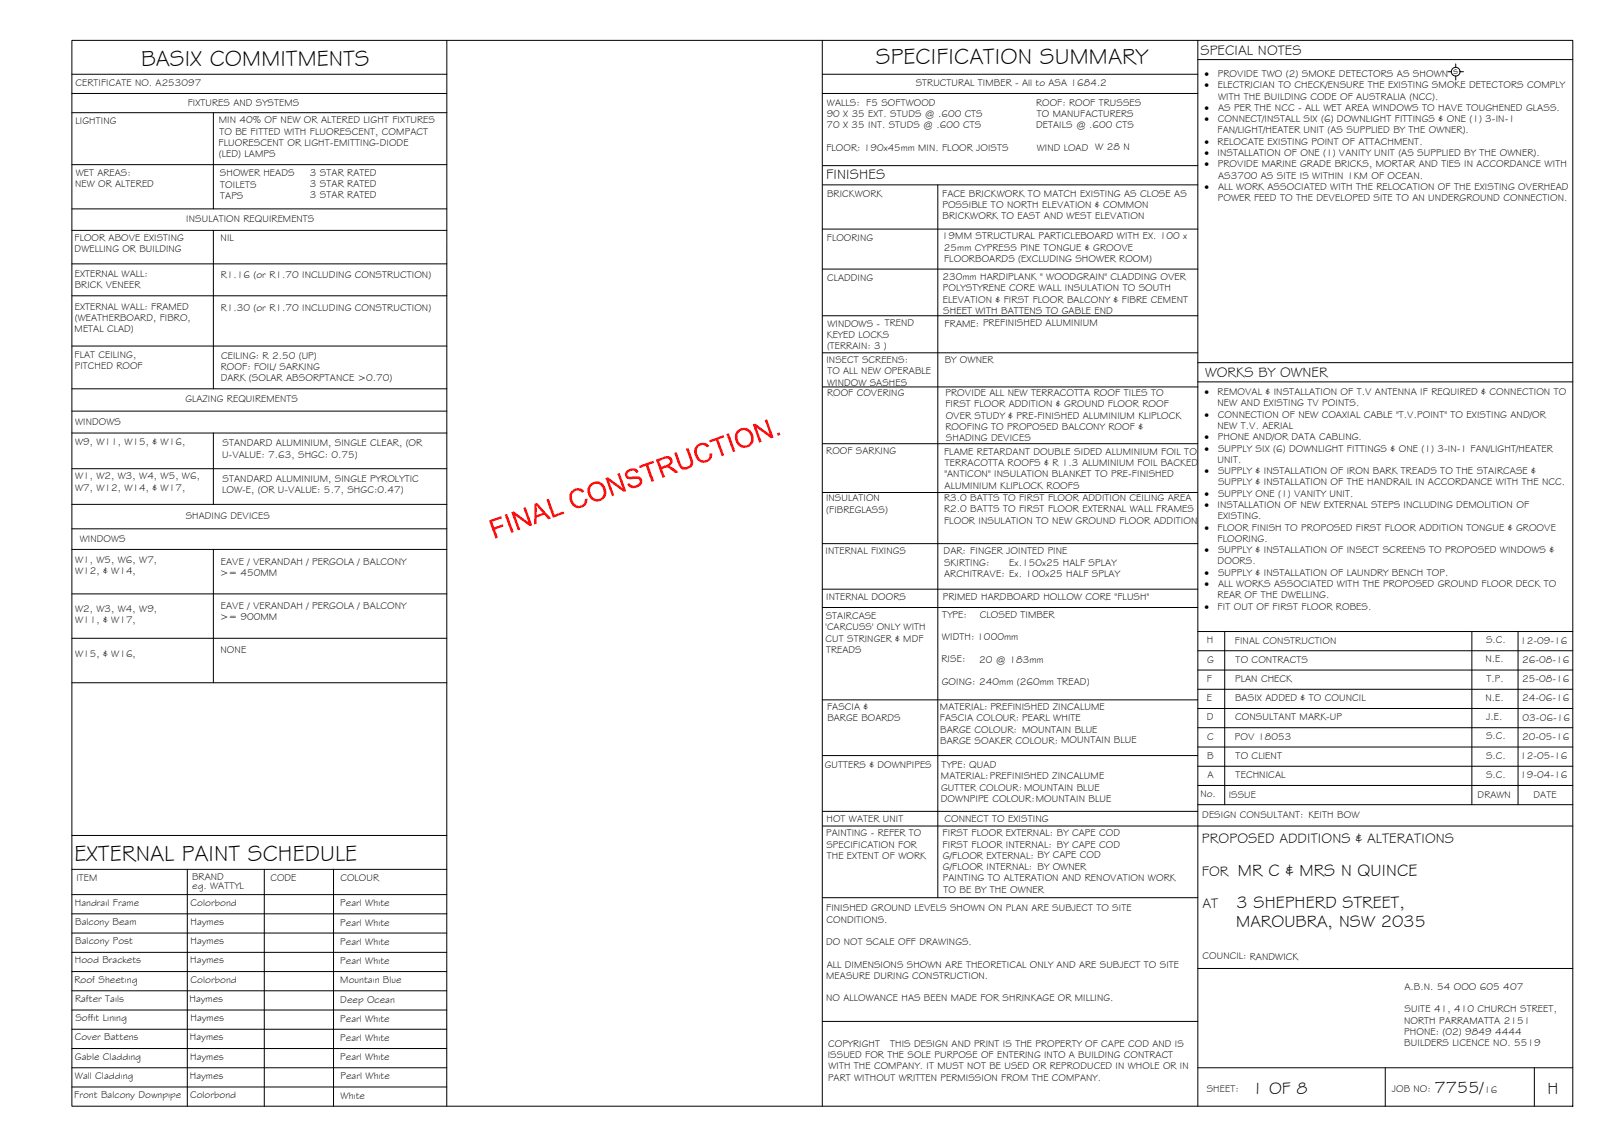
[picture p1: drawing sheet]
<svg xmlns="http://www.w3.org/2000/svg" width="420mm" height="297mm" viewBox="0 0 420 297" stroke-linecap="round" stroke-linejoin="round" font-family="sans-serif">
<defs><g id="words">
<g font-size="5.9">
<text x="36.7" y="17.2">BASIX COMMITMENTS</text>
<text x="227.6" y="16.8">SPECIFICATION SUMMARY</text>
<text x="19.4" y="223.8">EXTERNAL PAINT SCHEDULE</text>
</g>
<g font-size="4.5">
<text x="321.7" y="227.6">MR C &amp; MRS N QUINCE</text>
<text x="321.3" y="235.9">3 SHEPHERD STREET,</text>
<text x="321.2" y="240.9">MAROUBRA, NSW 2035</text>
<text x="325.3" y="284.2">1 OF 8</text>
<text x="372.7" y="284.1">7755/</text>
<text x="402.1" y="284.2">H</text>
</g>
<g font-size="3.7">
<text x="311.9" y="14.3">SPECIAL NOTES</text>
<text x="214.7" y="46.6">FINISHES</text>
<text x="313.1" y="98.1">WORKS BY OWNER</text>
<text x="312.3" y="219.2">PROPOSED ADDITIONS &amp; ALTERATIONS</text>
<text x="312.3" y="227.5">FOR</text>
<text x="312.4" y="235.9">AT</text>
</g>
<g font-size="2.6">
<text x="19.6" y="22.5">CERTIFICATE NO. A253097</text>
<text x="237.9" y="22.4">STRUCTURAL TIMBER - All to ASA 1684.2</text>
<text x="313" y="20">·</text>
<text x="313" y="22.9">·</text>
<text x="316.4" y="22.9">ELECTRICIAN TO CHECK/ENSURE THE EXISTING SMOKE DETECTORS COMPLY</text>
<text x="316.4" y="20">PROVIDE TWO (2) SMOKE DETECTORS AS SHOWN</text>
<text x="377.6" y="19.2">s</text>
<text x="48.8" y="27.5">FIXTURES AND SYSTEMS</text>
<text x="214.9" y="27.4">WALLS: F5 SOFTWOOD</text>
<text x="269.2" y="27.4">ROOF: ROOF TRUSSES</text>
<text x="313" y="28.8">·</text>
<text x="316.5" y="28.8">AS PER THE NCC - ALL WET AREA WINDOWS TO HAVE TOUGHENED GLASS.</text>
<text x="316.5" y="25.9">WITH THE BUILDING CODE OF AUSTRALIA (NCC).</text>
<text x="19.6" y="32.2">LIGHTING</text>
<text x="56.8" y="32">MIN 40% OF NEW OR ALTERED LIGHT FIXTURES</text>
<text x="57" y="35">TO BE FITTED WITH FLUORESCENT, COMPACT</text>
<text x="214.8" y="33.3">70 X 35 INT. STUDS @ .600 CTS</text>
<text x="214.8" y="30.4">90 X 35 EXT. STUDS @ .600 CTS</text>
<text x="269.2" y="33.3">DETAILS @ .600 CTS</text>
<text x="269.4" y="30.4">TO MANUFACTURERS</text>
<text x="313" y="31.7">·</text>
<text x="316.4" y="34.7">FAN/LIGHT/HEATER UNIT (AS SUPPLIED BY THE OWNER).</text>
<text x="316.5" y="31.7">CONNECT/INSTALL SIX (6) DOWNLIGHT FITTINGS &amp; ONE (1) 3-IN-1</text>
<text x="56.8" y="37.9">FLUORESCENT OR LIGHT-EMITTING-DIODE</text>
<text x="56.9" y="40.8">(LED) LAMPS</text>
<text x="214.7" y="39.2">FLOOR: 190x45mm MIN. FLOOR JOISTS</text>
<text x="269.4" y="39.2">WIND LOAD W 28 N</text>
<text x="313" y="37.6">·</text>
<text x="313" y="40.5">·</text>
<text x="316.3" y="40.5">INSTALLATION OF ONE (1) VANITY UNIT (AS SUPPLIED BY THE OWNER).</text>
<text x="316.4" y="37.6">RELOCATE EXISTING POINT OF ATTACHMENT.</text>
<text x="19.7" y="45.8">WET AREAS:</text>
<text x="57.2" y="45.8">SHOWER HEADS</text>
<text x="80.5" y="45.6">3 STAR RATED</text>
<text x="313" y="43.5">·</text>
<text x="316.4" y="43.5">PROVIDE MARINE GRADE BRICKS, MORTAR AND TIES IN ACCORDANCE WITH</text>
<text x="316.5" y="46.4">AS3700 AS SITE IS WITHIN 1KM OF OCEAN.</text>
<text x="19.5" y="48.7">NEW OR ALTERED</text>
<text x="57.2" y="48.7">TOILETS</text>
<text x="57.2" y="51.7">TAPS</text>
<text x="80.5" y="48.6">3 STAR RATED</text>
<text x="80.5" y="51.5">3 STAR RATED</text>
<text x="214.9" y="51.2">BRICKWORK</text>
<text x="244.8" y="51.1">FACE BRICKWORK TO MATCH EXISTING AS CLOSE AS</text>
<text x="313" y="49.4">·</text>
<text x="316.4" y="52.3">POWER FEED TO THE DEVELOPED SITE TO AN UNDERGROUND CONNECTION.</text>
<text x="316.5" y="49.4">ALL WORK ASSOCIATED WITH THE RELOCATION OF THE EXISTING OVERHEAD</text>
<text x="48.4" y="57.8">INSULATION REQUIREMENTS</text>
<text x="244.9" y="54.1">POSSIBLE TO NORTH ELEVATION &amp; COMMON</text>
<text x="244.9" y="57">BRICKWORK TO EAST AND WEST ELEVATION</text>
<text x="19.4" y="62.5">FLOOR ABOVE EXISTING</text>
<text x="19.4" y="65.4">DWELLING OR BUILDING</text>
<text x="57.3" y="62.7">NIL</text>
<text x="214.8" y="62.7">FLOORING</text>
<text x="244.8" y="62.2">19MM STRUCTURAL PARTICLEBOARD WITH EX. 100 x</text>
<text x="245.3" y="65.1">25mm CYPRESS PINE TONGUE &amp; GROOVE</text>
<text x="19.4" y="71.9">EXTERNAL WALL:</text>
<text x="245.3" y="68.1">FLOORBOARDS (EXCLUDING SHOWER ROOM)</text>
<text x="19.4" y="74.9">BRICK VENEER</text>
<text x="57.3" y="72.2">R1.16 (or R1.70 INCLUDING CONSTRUCTION)</text>
<text x="214.9" y="73.1">CLADDING</text>
<text x="244.9" y="72.8">230mm HARDIPLANK &quot; WOODGRAIN&quot; CLADDING OVER</text>
<text x="245" y="75.7">POLYSTYRENE CORE WALL INSULATION TO SOUTH</text>
<text x="19.4" y="80.5">EXTERNAL WALL: FRAMED</text>
<text x="19.4" y="83.5">(WEATHERBOARD, FIBRO,</text>
<text x="57.3" y="80.7">R1.30 (or R1.70 INCLUDING CONSTRUCTION)</text>
<text x="245" y="78.6">ELEVATION &amp; FIRST FLOOR BALCONY &amp; FIBRE CEMENT</text>
<text x="245.1" y="81.6">SHEET WITH BATTENS TO GABLE END</text>
<text x="19.4" y="86.4">METAL CLAD)</text>
<text x="214.8" y="87.8">KEYED LOCKS</text>
<text x="215" y="84.9">WINDOWS - TREND</text>
<text x="245.5" y="84.9">FRAME: PREFINISHED ALUMINIUM</text>
<text x="19.4" y="93">FLAT CEILING,</text>
<text x="19.4" y="95.9">PITCHED ROOF</text>
<text x="57.4" y="93.2">CEILING: R 2.50 (UP)</text>
<text x="214.7" y="94.4">INSECT SCREENS:</text>
<text x="214.9" y="90.7">(TERRAIN: 3 )</text>
<text x="245.5" y="94.4">BY OWNER</text>
<text x="57.3" y="96.1">ROOF: FOIL/ SARKING</text>
<text x="57.3" y="99.1">DARK (SOLAR ABSORPTANCE &gt;0.70)</text>
<text x="214.9" y="100.2">WINDOW SASHES</text>
<text x="215" y="97.3">TO ALL NEW OPERABLE</text>
<text x="48.2" y="104.5">GLAZING REQUIREMENTS</text>
<text x="214.9" y="102.9">ROOF COVERING</text>
<text x="245.6" y="105.9">FIRST FLOOR ADDITION &amp; GROUND FLOOR ROOF</text>
<text x="245.7" y="102.9">PROVIDE ALL NEW TERRACOTTA ROOF TILES TO</text>
<text x="313" y="102.7">·</text>
<text x="316.4" y="102.7">REMOVAL &amp; INSTALLATION OF T.V ANTENNA IF REQUIRED &amp; CONNECTION TO</text>
<text x="316.4" y="105.6">NEW AND EXISTING TV POINTS.</text>
<text x="19.5" y="110.4">WINDOWS</text>
<text x="245.6" y="111.8">ROOFING TO PROPOSED BALCONY ROOF &amp;</text>
<text x="245.7" y="108.8">OVER STUDY &amp; PRE-FINISHED ALUMINIUM KLIPLOCK</text>
<text x="313" y="108.6">·</text>
<text x="316.4" y="111.5">NEW T.V. AERIAL</text>
<text x="316.5" y="108.6">CONNECTION OF NEW COAXIAL CABLE &quot;T.V.POINT&quot; TO EXISTING AND/OR</text>
<text x="19.5" y="115.6">W9, W11, W15, &amp; W16,</text>
<text x="57.7" y="118.9">U-VALUE: 7.63, SHGC: 0.75)</text>
<text x="57.8" y="116">STANDARD ALUMINIUM, SINGLE CLEAR, (OR</text>
<text x="214.7" y="118.1">ROOF SARKING</text>
<text x="245.3" y="118.2">FLAME RETARDANT DOUBLE SIDED ALUMINIUM FOIL TO</text>
<text x="245.8" y="114.7">SHADING DEVICES</text>
<text x="313" y="114.4">·</text>
<text x="313" y="117.4">·</text>
<text x="316.4" y="114.4">PHONE AND/OR DATA CABLING.</text>
<text x="316.5" y="117.4">SUPPLY SIX (6) DOWNLIGHT FITTINGS &amp; ONE (1) 3-IN-1 FAN/LIGHT/HEATER</text>
<text x="19.5" y="124.5">W1, W2, W3, W4, W5, W6,</text>
<text x="57.8" y="125.3">STANDARD ALUMINIUM, SINGLE PYROLYTIC</text>
<text x="245.4" y="124">&quot;ANTICON&quot; INSULATION BLANKET TO PRE-FINISHED</text>
<text x="245.5" y="121.1">TERRACOTTA ROOFS &amp; R 1.3 ALUMINIUM FOIL BACKED</text>
<text x="313" y="123.2">·</text>
<text x="316.4" y="120.3">UNIT.</text>
<text x="316.5" y="123.2">SUPPLY &amp; INSTALLATION OF IRON BARK TREADS TO THE STAIRCASE &amp;</text>
<text x="19.5" y="127.5">W7, W12, W14, &amp; W17,</text>
<text x="57.7" y="128.2">LOW-E, (OR U-VALUE: 5.7, SHGC:0.47)</text>
<text x="214.6" y="130.3">INSULATION</text>
<text x="245.3" y="130.2">R3.0 BATTS TO FIRST FLOOR ADDITION CEILING AREA</text>
<text x="245.4" y="127">ALUMINIUM KLIPLOCK ROOFS</text>
<text x="313" y="129.1">·</text>
<text x="316.5" y="126.1">SUPPLY &amp; INSTALLATION OF THE HANDRAIL IN ACCORDANCE WITH THE NCC.</text>
<text x="316.5" y="129.1">SUPPLY ONE (1) VANITY UNIT.</text>
<text x="48.3" y="135">SHADING DEVICES</text>
<text x="214.7" y="133.2">(FIBREGLASS)</text>
<text x="245.3" y="133.1">R2.0 BATTS TO FIRST FLOOR EXTERNAL WALL FRAMES</text>
<text x="245.3" y="136.1">FLOOR INSULATION TO NEW GROUND FLOOR ADDITION</text>
<text x="313" y="132">·</text>
<text x="313" y="137.9">·</text>
<text x="316.3" y="132">INSTALLATION OF NEW EXTERNAL STEPS INCLUDING DEMOLITION OF</text>
<text x="316.4" y="137.9">FLOOR FINISH TO PROPOSED FIRST FLOOR ADDITION TONGUE &amp; GROOVE</text>
<text x="316.4" y="135">EXISTING.</text>
<text x="20.7" y="140.9">WINDOWS</text>
<text x="214.5" y="143.9">INTERNAL FIXINGS</text>
<text x="313" y="143.8">·</text>
<text x="316.4" y="140.8">FLOORING.</text>
<text x="316.5" y="143.8">SUPPLY &amp; INSTALLATION OF INSECT SCREENS TO PROPOSED WINDOWS &amp;</text>
<text x="19.5" y="146.2">W1, W5, W6, W7,</text>
<text x="19.5" y="149.1">W12, &amp; W14,</text>
<text x="57.2" y="149.7">&gt;= 450MM</text>
<text x="57.3" y="146.7">EAVE / VERANDAH / PERGOLA / BALCONY</text>
<text x="245.2" y="144.1">DAR: FINGER JOINTED PINE</text>
<text x="245.3" y="147">SKIRTING:</text>
<text x="245.3" y="150">ARCHITRAVE: Ex. 100x25 HALF SPLAY</text>
<text x="262.3" y="147">Ex.150x25 HALF SPLAY</text>
<text x="313" y="149.6">·</text>
<text x="316.4" y="146.7">DOORS.</text>
<text x="316.5" y="149.6">SUPPLY &amp; INSTALLATION OF LAUNDRY BENCH TOP.</text>
<text x="214.7" y="155.9">INTERNAL DOORS</text>
<text x="245" y="155.9">PRIMED HARDBOARD HOLLOW CORE &quot;FLUSH&quot;</text>
<text x="313" y="152.6">·</text>
<text x="316.4" y="155.5">REAR OF THE DWELLING.</text>
<text x="316.5" y="152.6">ALL WORKS ASSOCIATED WITH THE PROPOSED GROUND FLOOR DECK TO</text>
<text x="19.5" y="159.1">W2, W3, W4, W9,</text>
<text x="57.2" y="161.2">&gt;= 900MM</text>
<text x="57.3" y="158.3">EAVE / VERANDAH / PERGOLA / BALCONY</text>
<text x="214.6" y="160.9">STAIRCASE</text>
<text x="244.8" y="160.5">TYPE:</text>
<text x="254.6" y="160.5">CLOSED TIMBER</text>
<text x="313" y="158.4">·</text>
<text x="316.4" y="158.4">FIT OUT OF FIRST FLOOR ROBES.</text>
<text x="19.5" y="162">W11, &amp; W17,</text>
<text x="214.5" y="163.8">'CARCUSS' ONLY WITH</text>
<text x="214.5" y="166.8">CUT STRINGER &amp; MDF</text>
<text x="244.8" y="166.3">WIDTH: 1000mm</text>
<text x="313.6" y="167.2">H</text>
<text x="320.9" y="167.2">FINAL CONSTRUCTION</text>
<text x="386.1" y="167.1">S.C.</text>
<text x="395" y="167.3">12-09-16</text>
<text x="19.5" y="170.6">W15, &amp; W16,</text>
<text x="57.3" y="169.8">NONE</text>
<text x="214.7" y="169.7">TREADS</text>
<text x="244.6" y="172.2">RISE:</text>
<text x="254.5" y="172.2">20 @ 183mm</text>
<text x="313.7" y="172.2">G</text>
<text x="321.1" y="172.2">TO CONTRACTS</text>
<text x="386" y="172.1">N.E.</text>
<text x="395.5" y="172.3">26-08-16</text>
<text x="244.7" y="178">GOING: 240mm (260mm TREAD)</text>
<text x="313.6" y="177.2">F</text>
<text x="320.9" y="177.2">PLAN CHECK</text>
<text x="386.2" y="177.1">T.P.</text>
<text x="395.5" y="177.3">25-08-16</text>
<text x="214.9" y="184.5">FASCIA &amp;</text>
<text x="244.2" y="184.5">MATERIAL: PREFINISHED ZINCALUME</text>
<text x="313.6" y="182.2">E</text>
<text x="320.9" y="182.2">BASIX ADDED &amp; TO COUNCIL</text>
<text x="386" y="182.1">N.E.</text>
<text x="395.5" y="182.3">24-06-16</text>
<text x="215" y="187.4">BARGE BOARDS</text>
<text x="244.2" y="187.4">FASCIA COLOUR: PEARL WHITE</text>
<text x="244.3" y="190.4">BARGE COLOUR: MOUNTAIN BLUE</text>
<text x="313.6" y="187.2">D</text>
<text x="321" y="187.2">CONSULTANT MARK-UP</text>
<text x="386.2" y="187.1">J.E.</text>
<text x="395.6" y="187.3">03-06-16</text>
<text x="244.3" y="193.3">BARGE SOAKER COLOUR: MOUNTAIN BLUE</text>
<text x="313.7" y="197.2">B</text>
<text x="313.7" y="192.2">C</text>
<text x="320.9" y="192.2">POV 18053</text>
<text x="321.1" y="197.2">TO CLIENT</text>
<text x="386.1" y="197.2">S.C.</text>
<text x="386.1" y="192.1">S.C.</text>
<text x="395" y="197.3">12-05-16</text>
<text x="395.5" y="192.3">20-05-16</text>
<text x="214.3" y="199.5">GUTTERS &amp; DOWNPIPES</text>
<text x="244.5" y="202.5">MATERIAL:PREFINISHED ZINCALUME</text>
<text x="244.7" y="199.6">TYPE: QUAD</text>
<text x="313.7" y="202.2">A</text>
<text x="321.1" y="202.2">TECHNICAL</text>
<text x="386.1" y="202.2">S.C.</text>
<text x="395" y="202.3">19-04-16</text>
<text x="244.5" y="208.4">DOWNPIPE COLOUR:MOUNTAIN BLUE</text>
<text x="244.5" y="205.5">GUTTER COLOUR: MOUNTAIN BLUE</text>
<text x="311.9" y="207.1">No.</text>
<text x="319.3" y="207.3">ISSUE</text>
<text x="383.9" y="207.5">DRAWN</text>
<text x="398.5" y="207.4">DATE</text>
<text x="214.8" y="213.6">HOT WATER UNIT</text>
<text x="245.4" y="213.7">CONNECT TO EXISTING</text>
<text x="312.4" y="212.6">DESIGN CONSULTANT: KEITH BOW</text>
<text x="214.7" y="217.3">PAINTING - REFER TO</text>
<text x="214.7" y="220.3">SPECIFICATION FOR</text>
<text x="244.9" y="217.3">FIRST FLOOR EXTERNAL: BY CAPE COD</text>
<text x="244.9" y="220.3">FIRST FLOOR INTERNAL: BY CAPE COD</text>
<text x="214.8" y="223.2">THE EXTENT OF WORK</text>
<text x="245" y="223.2">G/FLOOR EXTERNAL: BY CAPE COD</text>
<text x="245" y="226.1">G/FLOOR INTERNAL: BY OWNER</text>
<text x="19.8" y="228.9">ITEM</text>
<text x="49.9" y="228.6">BRAND</text>
<text x="50" y="231.1">eg. WATTYL</text>
<text x="70.3" y="228.9">CODE</text>
<text x="88.5" y="228.8">COLOUR</text>
<text x="245" y="229.1">PAINTING TO ALTERATION AND RENOVATION WORK</text>
<text x="245.1" y="232">TO BE BY THE OWNER</text>
<text x="19.4" y="235.3">Handrail Frame</text>
<text x="49.5" y="235.3">Colorbond</text>
<text x="88.4" y="235.5">Pearl White</text>
<text x="214.7" y="236.8">FINISHED GROUND LEVELS SHOWN ON PLAN ARE SUBJECT TO SITE</text>
<text x="214.8" y="239.7">CONDITIONS.</text>
<text x="19.5" y="240.4">Balcony Beam</text>
<text x="19.6" y="245.3">Balcony Post</text>
<text x="49.5" y="240.4">Haymes</text>
<text x="49.5" y="245.4">Haymes</text>
<text x="88.4" y="240.5">Pearl White</text>
<text x="88.4" y="245.5">Pearl White</text>
<text x="214.7" y="245.6">DO NOT SCALE OFF DRAWINGS.</text>
<text x="19.4" y="250.4">Hood Brackets</text>
<text x="49.5" y="250.4">Haymes</text>
<text x="88.4" y="250.5">Pearl White</text>
<text x="214.8" y="251.5">ALL DIMENSIONS SHOWN ARE THEORETICAL ONLY AND ARE SUBJECT TO SITE</text>
<text x="312.5" y="249.3">COUNCIL: RANDWICK</text>
<text x="19.4" y="255.4">Roof Sheeting</text>
<text x="49.5" y="255.3">Colorbond</text>
<text x="88.4" y="255.5">Mountain Blue</text>
<text x="214.7" y="254.4">MEASURE DURING CONSTRUCTION.</text>
<text x="364.9" y="257.3">A.B.N. 54 OOO 605 407</text>
<text x="19.5" y="260.4">Rafter Tails</text>
<text x="49.2" y="260.4">Haymes</text>
<text x="88.4" y="260.5">Deep Ocean</text>
<text x="214.7" y="260.3">NO ALLOWANCE HAS BEEN MADE FOR SHRINKAGE OR MILLING.</text>
<text x="364.9" y="263.1">SUITE 41, 410 CHURCH STREET,</text>
<text x="19.6" y="265.4">Soffit Lining</text>
<text x="49.5" y="265.4">Haymes</text>
<text x="88.4" y="265.5">Pearl White</text>
<text x="364.8" y="266">NORTH PARRAMATTA 2151</text>
<text x="364.9" y="269">PHONE: (02) 9849 4444</text>
<text x="19.4" y="270.4">Cover Battens</text>
<text x="19.5" y="275.4">Gable Cladding</text>
<text x="49.3" y="270.4">Haymes</text>
<text x="49.4" y="275.4">Haymes</text>
<text x="88.4" y="270.5">Pearl White</text>
<text x="88.4" y="275.5">Pearl White</text>
<text x="215.1" y="274.9">ISSUED FOR THE SOLE PURPOSE OF ENTERING INTO A BUILDING CONTRACT</text>
<text x="215.2" y="272">COPYRIGHT</text>
<text x="231.3" y="272">THIS DESIGN AND PRINT IS THE PROPERTY OF CAPE COD AND IS</text>
<text x="364.9" y="271.9">BUILDERS LICENCE NO. 5519</text>
<text x="19.4" y="280.4">Wall Cladding</text>
<text x="49.3" y="280.4">Haymes</text>
<text x="88.5" y="280.5">Pearl White</text>
<text x="215.2" y="280.8">PART WITHOUT WRITTEN PERMISSION FROM THE COMPANY.</text>
<text x="215.3" y="277.9">WITH THE COMPANY. IT MUST NOT BE USED OR REPRODUCED IN WHOLE OR IN</text>
<text x="19.3" y="285.4">Front Balcony Downpipe</text>
<text x="49.4" y="285.3">Colorbond</text>
<text x="88.5" y="285.5">White</text>
<text x="313.6" y="283.8">SHEET:</text>
<text x="361.7" y="283.9">JOB NO:</text>
<text x="385.6" y="284.1">16</text>
</g>
</g></defs>
<!-- layer: BORDER -->
<g fill="none" stroke="#000" stroke-width=".26">
<path d="M18.7 10.5h390v277h-390zM116.1 10.5v277M213.7 19.3h97.5M213.7 10.5v277M311.2 15.5h97.5M311.2 10.5v277M213.7 24.3h97.5M213.7 59.5h97.5M213.8 48h97.4M213.8 43h97.4M243.7 48v185.3M213.7 69.9h97.5"/>
<path d="M213.7 91.7h97.5M213.7 82.1h97.5M311.2 94.2h97.5M311.2 99.2h97.5M213.7 115.3h97.5M213.7 100.6h97.5M213.7 128h97.5M213.7 153.1h97.5M213.7 141.3h97.5M213.7 157.9h97.5M311.2 179.1h97.5M311.2 174.1h97.5"/>
<path d="M311.2 169.1h97.5M311.2 164.1h97.5M318.2 164.1v45M382.4 164.1v45M394.4 164.1v45M213.7 196.4h97.5M213.7 181.9h97.5M311.2 199.1h97.5M311.2 194.1h97.5M311.2 189.1h97.5M311.2 184.1h97.5M18.7 217.1h97.4"/>
<path d="M213.7 210.9h97.5M213.7 214.7h195M311.2 204.1h97.5M311.2 209.1h97.5M18.7 225.9h97.4M18.7 232.5h97.4M18.7 237.5h97.4M48.7 225.9v61.6M68.7 225.9v61.6M86.7 225.9v61.6M213.7 233.3h97.5M18.7 242.5h97.4"/>
<path d="M18.7 247.5h97.4M18.7 252.5h97.4M18.7 257.5h97.4M311.2 251.7h97.5M18.7 277.5h97.4M18.7 267.5h97.4M18.7 272.5h97.4M18.7 262.5h97.4M213.7 265.4h97.5M311.2 277.5h97.5M359.9 277.5v10M398.7 277.5v10"/>
<path d="M18.7 282.5h97.4"/>
</g>
<!-- layer: BASIX -->
<g fill="none" stroke="#000" stroke-width=".26">
<path d="M18.7 19.3h97.4M18.7 24.3h97.4M18.7 29.3h97.4M55.4 29.3v25M18.7 42.8h97.4M18.7 54.3h97.4M18.7 59.9h97.4M55.4 59.9v41.1M18.7 68.6h97.4M18.7 76.9h97.4M18.7 89.9h97.4M18.7 106.8h97.4"/>
<path d="M18.7 112.5h97.4M18.7 101h97.4M55.4 112.5v18.6M18.7 121.8h97.4M18.7 137.4h97.4M18.7 131.1h97.4M18.7 142.8h97.4M18.7 154.3h97.4M55.4 142.8v34.6M18.7 165.9h97.4M18.7 177.4h97.4"/>
</g>
<!-- layer: SERVICES -->
<g fill="none" stroke="#000" stroke-width=".26">
<path d="M376.2 18.6h.9M378.3 16.6v.9M378.3 19.8v1M379.4 18.6h.9"/>
<circle cx="378.2" cy="18.6" r="1.13"/>
</g>
<!-- layer: Stamp - Final Construction -->
<g fill="#f00">
<path d="M127 135.3l3.2-1.2 .2 .6-2.5 .9 .5 1.5 2.2-.8 .2 .5-2.2 .8 .8 2.1-.6 .3z"/>
<path d="M131.1 133.8l.7-.2 1.7 4.7-.7 .2z"/>
<path d="M132.9 133.2l.6-.3 3.8 2.8-1.3-3.7 .6-.2 1.7 4.7-.7 .2-3.8-2.8 1.4 3.7-.6 .3z"/>
<path d="M142 129.9l.6-.3 1.5 4.2 2.3-.9 .2 .6-2.9 1z"/>
<path d="M148.5 127.6l.7-.5 1-.2 .9 .2 .6 .5 .1 .1-.5 .4-.9-.6-.9 .1-.7 .6-.2 .9 .6 1.7 1 .7 1.2-.4 .5-.7v-.7l.7-.1-.1 1.1-.6 .8-.7 .4-1 .2-.7-.2-.7-.5-.6-1-.3-1 .1-1z"/>
<path d="M157.3 124.3l.7-.3 3.8 2.8-1.4-3.7 .6-.2 1.7 4.7-.6 .2-3.8-2.8 1.3 3.7-.6 .3z"/>
<path d="M162.7 122.5l.8-.6 1.2-.2 .7 .2 .5 .7-.6 .3-.4-.5-.6-.1-1 .4a.73 .73 0 0 0-.1 1 .73 .73 0 0 0 1 .2l1.5-.1 .8 .3 .4 1.1-.6 1.1-1.5 .6-.8-.1-.7-.4-.3-.6 .6-.3 .5 .6 .9 .1 .9-.4 .4-.7-.5-.6-2.2 .1-.7-.3-.5-.9z"/>
<path d="M166.1 121.1l3.7-1.4 .2 .6-1.6 .5 1.5 4.2-.6 .2-1.5-4.1-1.5 .5z"/>
<path d="M175.2 117.7l.6-.2 1.4 3.6 .6 .3 .7-.1 .7-.4 .3-.5-1.2-3.8 .6-.2 1.2 3.5v.7l-.3 .6-.6 .5-.9 .3h-.7l-.7-.3-.6-.9z"/>
<path d="M181 115.8l.7-.5 .9-.2 .9 .1 .6 .5 .2 .2-.6 .4-.8-.6-1.1 .2-.6 .6-.2 1 .7 1.6 1.1 .6 1.2-.5 .3-.5 .1-.8 .6-.1v1l-.6 .8-.7 .5-1.1 .2-.7-.2-.6-.5-.7-1.1-.2-1 .1-.9z"/>
<path d="M184.3 114.4l3.7-1.3 .2 .5-1.5 .6 1.5 4.2-.7 .2-1.5-4.2-1.5 .6z"/>
<path d="M188.8 112.8l.6-.2 1.7 4.7-.6 .2z"/>
<path d="M195.6 110.3l.6-.2 3.8 2.8-1.3-3.7 .6-.2 1.7 4.7-.6 .2-3.8-2.8 1.3 3.7-.6 .2z"/>
<path d="M201.9 112.6l.6-.2 .3 .6-.7 .3z"/>
<path d="M138.9 131l.7-.3 3.6 4-.7 .3-1.1-1.3-1.9 .8v1.6l-.7 .2zM139.4 131.3l.1 2.6 1.5-.6z"/>
<path d="M153.2 126l.8-.6 .9-.3 1 .2 .9 .6 .6 1 .2 .9-.3 1.2-.5 .7-.7 .4-1.1 .2-.9-.2-.7-.6-.5-.7-.2-1.1v-.9zM153.8 126.2l-.5 1 .1 .7 .4 1.1 .6 .5 .6 .2 1.3-.3 .5-.7 .1-.9-.6-1.5-1.1-.6-.6 .1z"/>
<path d="M170.4 119.5l2.8-1 .8 .1 .6 .6 .2 .8-.4 .7-.6 .5 .8 .2 1.7 1.3-.8 .3-2.2-1.5-1.3 .4 .8 2-.6 .3zM171.3 119.8l.5 1.5 1.8-.7 .5-.6-.2-.6-.5-.3z"/>
<path d="M191.4 112.1l.7-.6 1-.3h.7l1 .5 .7 .9 .3 1.1v.9l-.6 1-.6 .5-1.2 .3-.8-.2-.8-.5-.6-.9-.2-.9v-.9zM192.2 112.2l-.5 .6-.1 .8 .6 1.5 1 .7 1.2-.3 .6-.5 .2-.6-.1-.9-.4-1-.6-.5-.7-.2z"/>
</g>
<use href="#words"/>
</svg>
